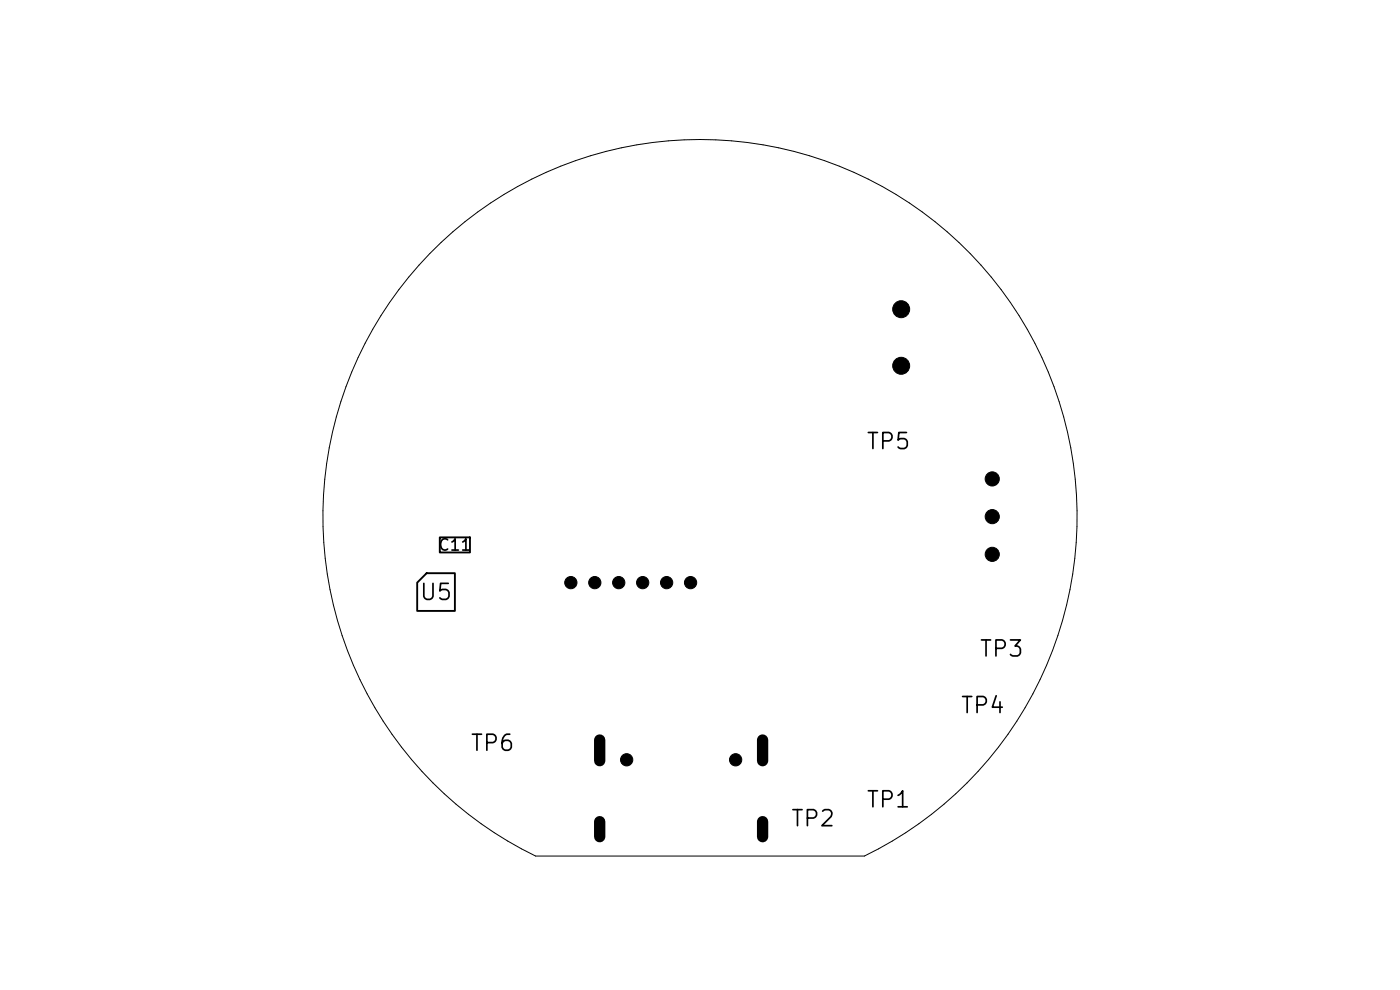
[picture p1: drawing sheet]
<svg xmlns="http://www.w3.org/2000/svg" width="297mm" height="210mm" viewBox="0 0 297 210" stroke-linecap="round" stroke-linejoin="round" font-family="sans-serif">
<defs><g id="words">
<g font-size="3.4">
<text x="183.5" y="96.2">TP5</text>
<text x="88.8" y="128.2">U5</text>
<text x="207.5" y="140.2">TP3</text>
<text x="203.5" y="152.2">TP4</text>
<text x="99.5" y="160.2">TP6</text>
<text x="183.5" y="172.2">TP1</text>
<text x="167.5" y="176.2">TP2</text>
</g>
<text font-size="2.4" x="92.8" y="117.4">C11</text>
</g></defs>
<path d="M93.3 114h6.4v3.2h-6.4zM90.5 121.6h6v8h-8v-6z" fill="none" stroke="#000" stroke-width=".4"/>
<path d="M91.2 53.8a80 80 0 0 1 122.2 9 80 80 0 0 1-30 118.8h-69.8a80 80 0 0 1-22.4-127.8z" fill="none" stroke="#000" stroke-width=".21"/>
<g fill="#000" stroke="#000" stroke-width=".21">
<circle cx="191.2" cy="65.6" r="1.8"/>
<circle cx="191.2" cy="77.6" r="1.8"/>
<circle cx="210.5" cy="117.6" r="1.5"/>
<circle cx="210.5" cy="109.6" r="1.5"/>
<circle cx="210.5" cy="101.6" r="1.5"/>
<circle cx="121.1" cy="123.6" r="1.3"/>
<circle cx="126.2" cy="123.6" r="1.3"/>
<circle cx="131.3" cy="123.6" r="1.3"/>
<circle cx="136.3" cy="123.6" r="1.3"/>
<circle cx="141.4" cy="123.6" r="1.3"/>
<circle cx="146.5" cy="123.6" r="1.3"/>
<circle cx="132.9" cy="161.2" r="1.3"/>
<circle cx="156.1" cy="161.2" r="1.3"/>
</g>
<path d="M127.2 157v4.4M161.8 157v4.4M127.2 174.3v3.2M161.8 174.3v3.2" fill="none" stroke="#000" stroke-width="2.4"/>
<use href="#words"/>
</svg>
